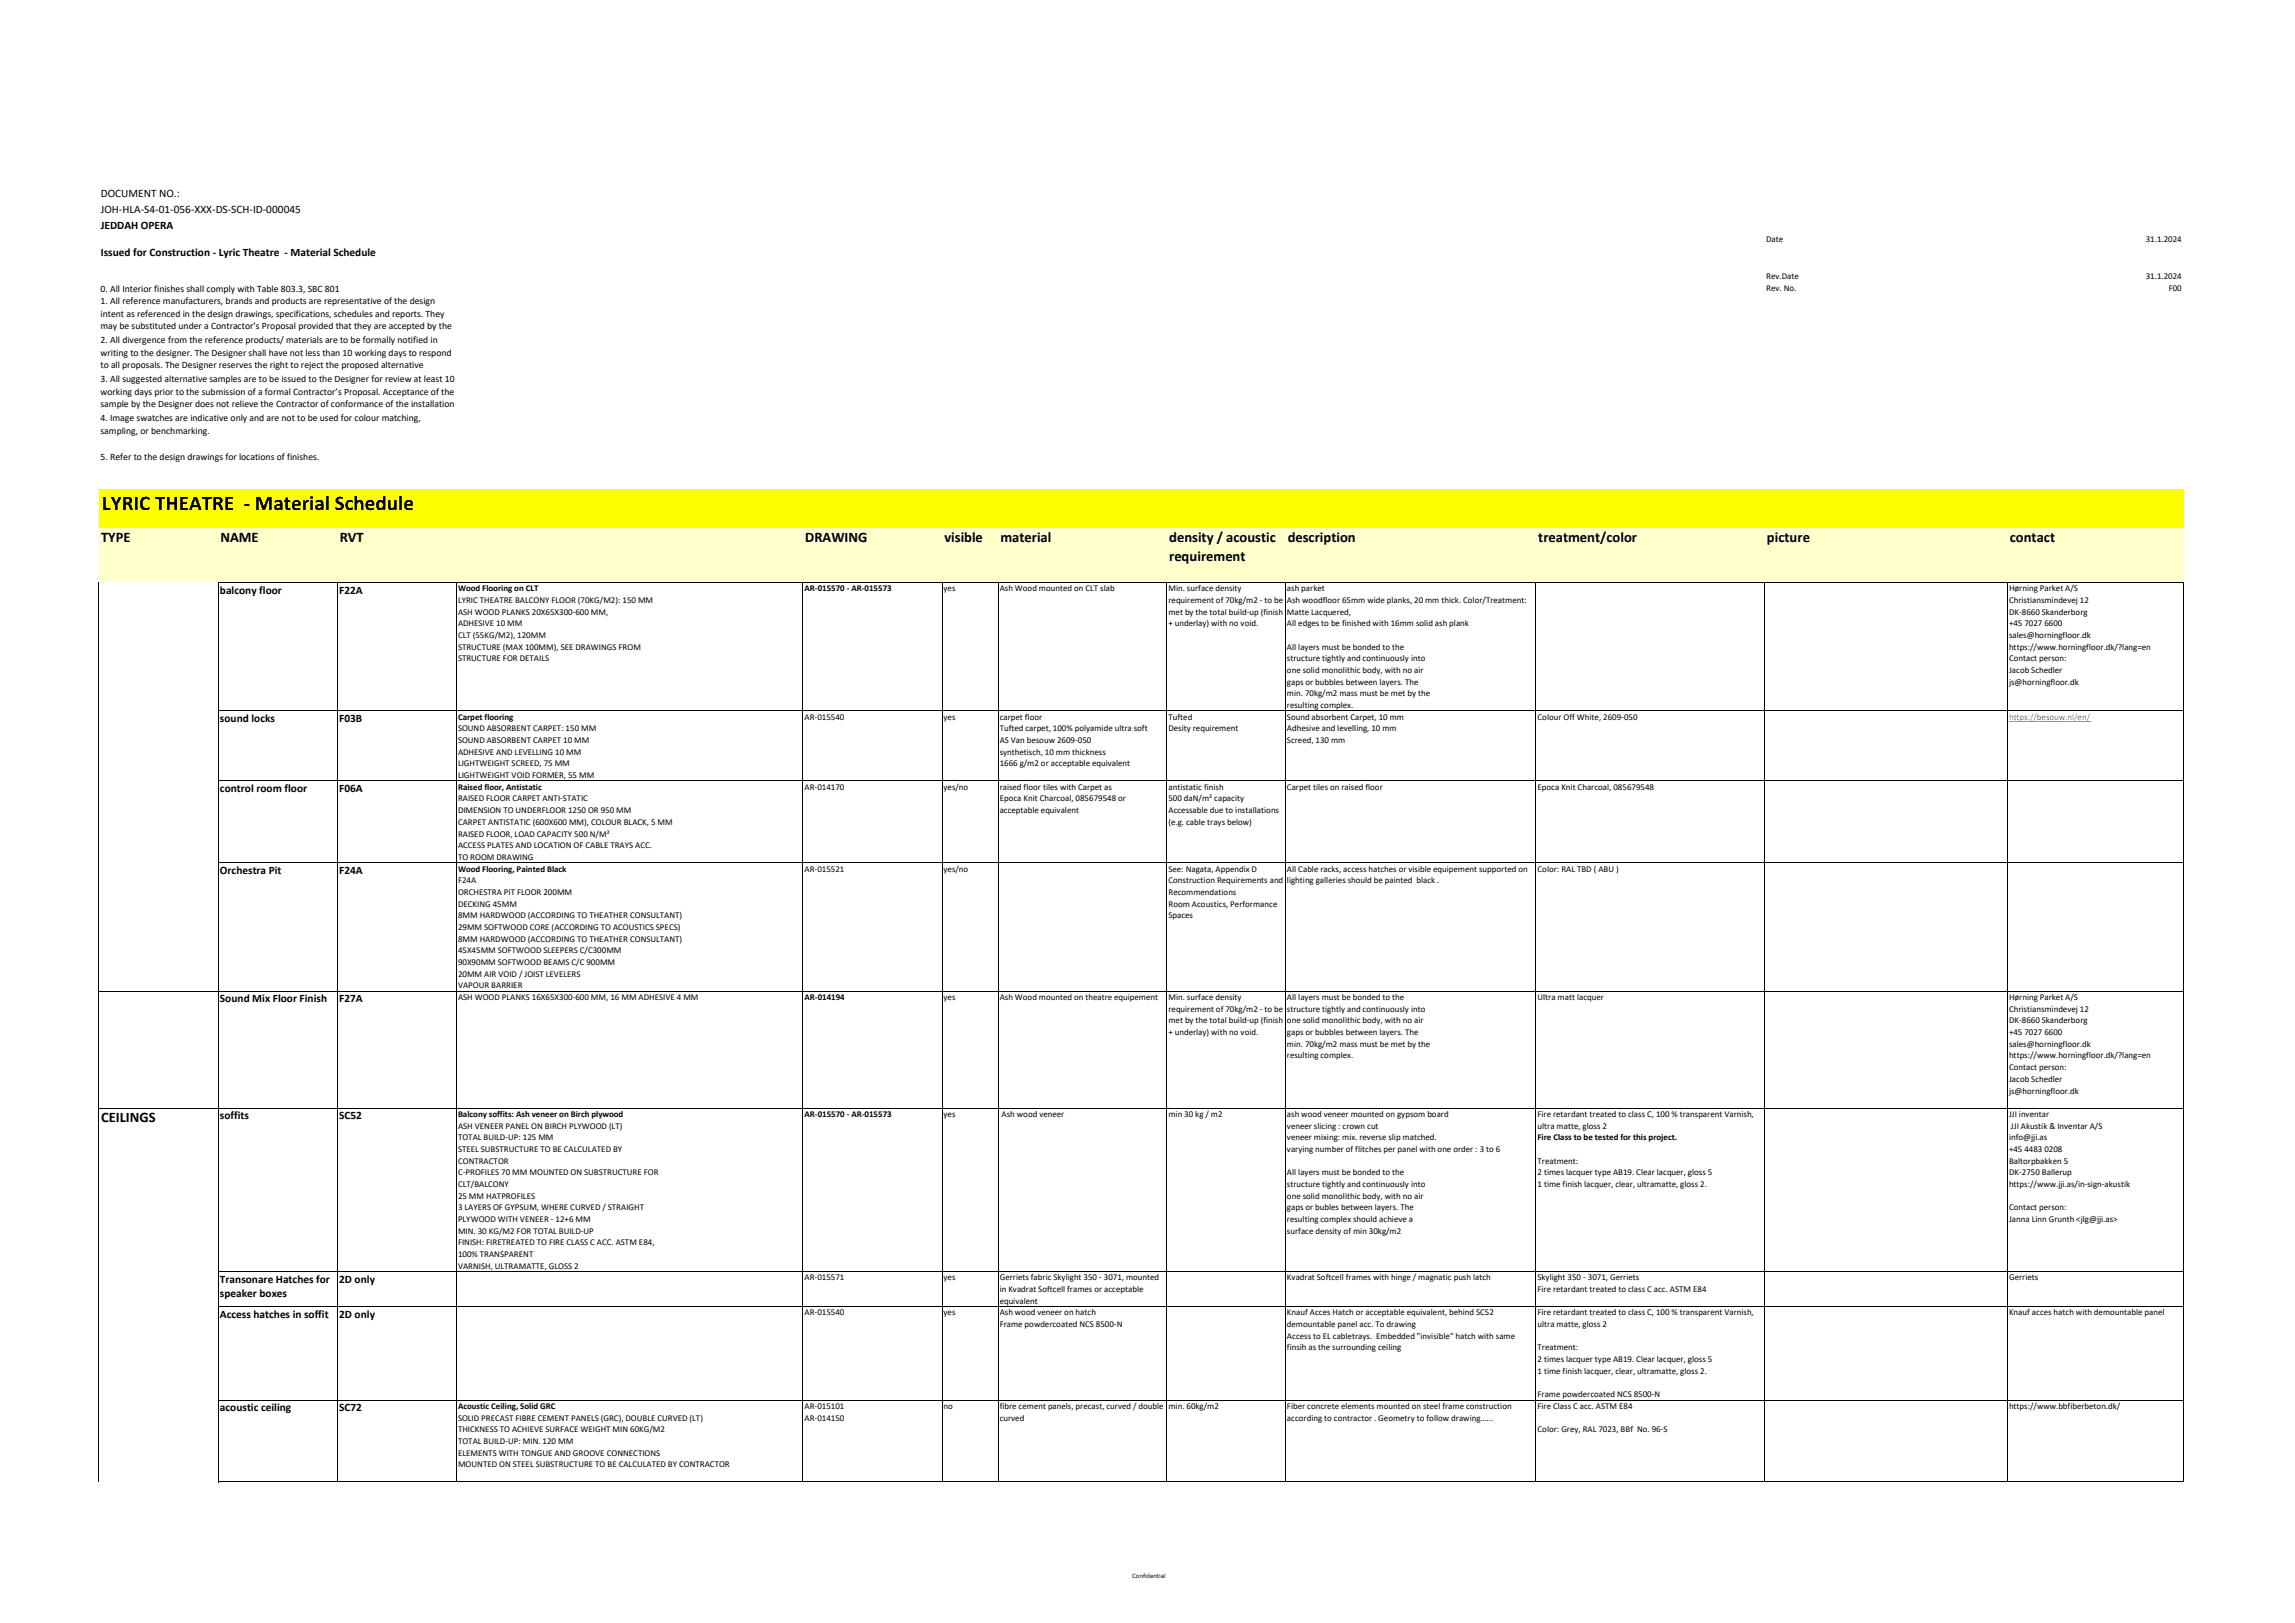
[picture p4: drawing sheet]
<svg xmlns="http://www.w3.org/2000/svg" width="420mm" height="297mm" viewBox="0 0 420 297" stroke-linecap="round" stroke-linejoin="round" font-family="sans-serif">
<defs><g id="words">
<text font-size="3.9" x="18.7" y="93.3">LYRIC THEATRE ‐ Material Schedule</text>
<g font-size="2.7">
<text x="18.5" y="99.3">TYPE</text>
<text x="40.4" y="99.3">NAME</text>
<text x="62.2" y="99.3">RVT</text>
<text x="147.4" y="99.3">DRAWING</text>
<text x="172.9" y="99.3">visible</text>
<text x="183.1" y="99.3">material</text>
<text x="214.1" y="99.3">density / acoustic</text>
<text x="235.7" y="99.3">description</text>
<text x="281.6" y="99.3">treatment/color</text>
<text x="323.5" y="99.3">picture</text>
<text x="367.9" y="99.3">contact</text>
<text x="214" y="102.7">requirement</text>
<text x="18.5" y="205.4">CEILINGS</text>
</g>
<g font-size="2.1">
<text x="18.4" y="36.1">DOCUMENT NO.:</text>
<text x="18.4" y="39">JOH‐HLA‐S4‐01‐056‐XXX‐DS‐SCH‐ID‐000045</text>
<text x="18.4" y="41.8">JEDDAH OPERA</text>
<text x="18.4" y="46.9">Issued for Construction ‐ Lyric Theatre ‐ Material Schedule</text>
<text x="40.3" y="108.6">balcony floor</text>
<text x="62.1" y="108.6">F22A</text>
<text x="40.3" y="132.1">sound locks</text>
<text x="62.1" y="132.1">F03B</text>
<text x="40.3" y="145">control room floor</text>
<text x="62.1" y="145">F06A</text>
<text x="40.3" y="159.9">Orchestra Pit</text>
<text x="62.1" y="159.9">F24A</text>
<text x="40.3" y="183.5">Sound Mix Floor Finish</text>
<text x="62.1" y="183.5">F27A</text>
<text x="40.3" y="204.8">soffits</text>
<text x="62.1" y="204.8">SC52</text>
<text x="40.3" y="234.8">Transonare Hatches for</text>
<text x="40.3" y="237.4">speaker boxes</text>
<text x="62.1" y="234.8">2D only</text>
<text x="40.3" y="241.2">Access hatches in soffit</text>
<text x="62.1" y="241.2">2D only</text>
<text x="40.3" y="258.3">acoustic ceiling</text>
<text x="62.1" y="258.3">SC72</text>
</g>
<g font-size="1.8">
<text x="18.4" y="53.4">0. All Interior finishes shall comply with Table 803.3, SBC 801</text>
<text x="18.4" y="58">intent as referenced in the design drawings, specifications, schedules and reports. They</text>
<text x="18.4" y="55.6">1. All reference manufacturers, brands and products are representative of the design</text>
<text x="18.4" y="62.8">2. All divergence from the reference products/ materials are to be formally notified in</text>
<text x="18.4" y="60.3">may be substituted under a Contractor’s Proposal provided that they are accepted by the</text>
<text x="18.4" y="65.1">writing to the designer. The Designer shall have not less than 10 working days to respond</text>
<text x="18.4" y="69.9">3. All suggested alternative samples are to be issued to the Designer for review at least 10</text>
<text x="18.4" y="67.4">to all proposals. The Designer reserves the right to reject the proposed alternative</text>
<text x="18.4" y="72.2">working days prior to the submission of a formal Contractor’s Proposal. Acceptance of the</text>
<text x="18.4" y="77">4. Image swatches are indicative only and are not to be used for colour matching,</text>
<text x="18.4" y="74.5">sample by the Designer does not relieve the Contractor of conformance of the installation</text>
<text x="18.4" y="79.4">sampling, or benchmarking.</text>
<text x="18.4" y="84.2">5. Refer to the design drawings for locations of finishes.</text>
</g>
<g font-size="1.6">
<text x="323.4" y="44.2">Date</text>
<text x="392.8" y="44.2">31.1.2024</text>
<text x="323.4" y="51.1">Rev.Date</text>
<text x="323.4" y="53.3">Rev. No.</text>
<text x="392.8" y="51.1">31.1.2024</text>
<text x="397" y="53.3">F00</text>
<text x="83.9" y="108.2">Wood Flooring on CLT</text>
<text x="83.9" y="110.3">LYRIC THEATRE BALCONY FLOOR (70KG/M2): 150 MM</text>
<text x="83.9" y="112.5">ASH WOOD PLANKS 20X65X300‐600 MM,</text>
<text x="147.3" y="108.2">AR‐015570 ‐ AR‐015573</text>
<text x="172.8" y="108.2">yes</text>
<text x="183" y="108.2">Ash Wood mounted on CLT slab</text>
<text x="213.9" y="108.2">Min. surface density</text>
<text x="213.9" y="110.3">requirement of 70kg/m2 ‐ to be</text>
<text x="213.9" y="112.5">met by the total build‐up (finish</text>
<text x="235.6" y="112.5">Matte Lacquered,</text>
<text x="235.6" y="108.2">ash parket</text>
<text x="235.6" y="110.3">Ash woodfloor 65mm wide planks, 20 mm thick. Color/Treatment:</text>
<text x="367.8" y="108.2">Hørning Parket A/S</text>
<text x="367.8" y="110.3">Christiansmindevej 12</text>
<text x="367.8" y="112.5">DK‐8660 Skanderborg</text>
<text x="83.9" y="114.6">ADHESIVE 10 MM</text>
<text x="83.9" y="116.8">CLT (55KG/M2), 120MM</text>
<text x="83.9" y="118.9">STRUCTURE (MAX 100MM), SEE DRAWINGS FROM</text>
<text x="213.9" y="114.6">+ underlay) with no void.</text>
<text x="235.6" y="118.9">All layers must be bonded to the</text>
<text x="235.6" y="114.6">All edges to be finished with 16mm solid ash plank</text>
<text x="367.8" y="114.6">+45</text>
<text x="367.8" y="116.8">sales@horningfloor.dk</text>
<text x="367.8" y="118.9">https://www.horningfloor.dk/?lang=en</text>
<text x="370.6" y="114.6">7027</text>
<text x="374.3" y="114.6">6600</text>
<text x="83.9" y="121">STRUCTURE FOR DETAILS</text>
<text x="235.6" y="123.2">one solid monolithic body, with no air</text>
<text x="235.6" y="125.3">gaps or bubbles between layers. The</text>
<text x="235.6" y="121">structure tightly and continuously into</text>
<text x="367.8" y="121">Contact person:</text>
<text x="367.8" y="123.2">Jacob Schedler</text>
<text x="367.8" y="125.3">js@horningfloor.dk</text>
<text x="83.9" y="131.7">Carpet flooring</text>
<text x="147.3" y="131.7">AR‐015540</text>
<text x="172.8" y="131.7">yes</text>
<text x="183" y="131.7">carpet floor</text>
<text x="213.9" y="131.7">Tufted</text>
<text x="235.6" y="131.7">Sound absorbent Carpet, 10 mm</text>
<text x="235.6" y="129.6">resulting complex.</text>
<text x="235.6" y="127.4">min. 70kg/m2 mass must be met by the</text>
<text x="281.5" y="131.7">Colour Off White, 2609‐050</text>
<text x="83.9" y="133.9">SOUND ABSORBENT CARPET: 150 MM</text>
<text x="83.9" y="136">SOUND ABSORBENT CARPET 10 MM</text>
<text x="183" y="136">AS Van besouw 2609‐050</text>
<text x="183" y="133.9">Tufted carpet, 100% polyamide ultra soft</text>
<text x="213.9" y="133.9">Desity requirement</text>
<text x="235.6" y="136">Screed, 130 mm</text>
<text x="235.6" y="133.9">Adhesive and levelling, 10 mm</text>
<text x="83.9" y="140.3">LIGHTWEIGHT SCREED, 75 MM</text>
<text x="83.9" y="142.4">LIGHTWEIGHT VOID FORMER, 55 MM</text>
<text x="83.9" y="138.1">ADHESIVE AND LEVELLING 10 MM</text>
<text x="183" y="140.3">1666 g/m2 or acceptable equivalent</text>
<text x="183" y="138.1">synthetisch, 10 mm thickness</text>
<text x="83.9" y="148.8">DIMENSION TO UNDERFLOOR 1250 OR 950 MM</text>
<text x="83.9" y="144.5">Raised floor, Antistatic</text>
<text x="83.9" y="146.7">RAISED FLOOR CARPET ANTI‐STATIC</text>
<text x="147.3" y="144.5">AR‐014170</text>
<text x="172.8" y="144.5">yes/no</text>
<text x="183" y="146.7">Epoca Knit Charcoal, 085679548 or</text>
<text x="183" y="148.8">acceptable equivalent</text>
<text x="183" y="144.5">raised floor tiles with Carpet as</text>
<text x="213.9" y="144.5">antistatic finish</text>
<text x="213.9" y="148.8">Accessable due to installations</text>
<text x="213.9" y="146.7">500 daN/m² capacity</text>
<text x="235.6" y="144.5">Carpet tiles on raised floor</text>
<text x="281.5" y="144.5">Epoca Knit Charcoal, 085679548</text>
<text x="83.9" y="155.2">ACCESS PLATES AND LOCATION OF CABLE TRAYS ACC.</text>
<text x="83.9" y="153.1">RAISED FLOOR, LOAD CAPACITY 500 N/M²</text>
<text x="83.9" y="151">CARPET ANTISTATIC (600X600 MM), COLOUR BLACK, 5 MM</text>
<text x="213.9" y="151">(e.g. cable trays below)</text>
<text x="83.9" y="157.4">TO ROOM DRAWING</text>
<text x="83.9" y="161.6">F24A</text>
<text x="83.9" y="159.5">Wood Flooring, Painted Black</text>
<text x="147.3" y="159.5">AR‐015521</text>
<text x="172.7" y="159.5">yes/no</text>
<text x="213.9" y="159.5">See: Nagata, Appendix D</text>
<text x="213.9" y="161.7">Construction Requirements and</text>
<text x="235.6" y="161.6">lighting galleries should be painted black .</text>
<text x="235.6" y="159.5">All Cable racks, access hatches or visible equipement supported on</text>
<text x="281.5" y="159.5">Color: RAL TBD ( ABU )</text>
<text x="83.9" y="165.9">DECKING 45MM</text>
<text x="83.9" y="163.8">ORCHESTRA PIT FLOOR 200MM</text>
<text x="213.9" y="163.8">Recommendations</text>
<text x="213.9" y="165.9">Room Acoustics, Performance</text>
<text x="83.9" y="172.3">8MM HARDWOOD (ACCORDING TO THEATHER CONSULTANT)</text>
<text x="83.9" y="170.2">29MM SOFTWOOD CORE (ACCORDING TO ACOUSTICS SPECS)</text>
<text x="83.9" y="168.1">8MM HARDWOOD (ACCORDING TO THEATHER CONSULTANT)</text>
<text x="213.9" y="168.1">Spaces</text>
<text x="83.8" y="176.6">90X90MM SOFTWOOD BEAMS C/C 900MM</text>
<text x="83.8" y="178.8">20MM AIR VOID / JOIST LEVELERS</text>
<text x="83.8" y="174.5">45X45MM SOFTWOOD SLEEPERS C/C300MM</text>
<text x="83.8" y="180.9">VAPOUR BARRIER</text>
<text x="83.9" y="183">ASH WOOD PLANKS 16X65X300‐600 MM, 16 MM ADHESIVE 4 MM</text>
<text x="147.3" y="183">AR‐014194</text>
<text x="172.8" y="183">yes</text>
<text x="183" y="183">Ash Wood mounted on theatre equipement</text>
<text x="213.9" y="183">Min. surface density</text>
<text x="213.9" y="185.2">requirement of 70kg/m2 ‐ to be</text>
<text x="235.6" y="183">All layers must be bonded to the</text>
<text x="235.6" y="185.2">structure tightly and continuously into</text>
<text x="281.5" y="183">Ultra matt lacquer</text>
<text x="367.8" y="183">Hørning Parket A/S</text>
<text x="367.8" y="185.2">Christiansmindevej 12</text>
<text x="213.9" y="187.3">met by the total build‐up (finish</text>
<text x="213.9" y="189.4">+ underlay) with no void.</text>
<text x="235.6" y="189.4">gaps or bubbles between layers. The</text>
<text x="235.6" y="191.6">min. 70kg/m2 mass must be met by the</text>
<text x="235.6" y="187.3">one solid monolithic body, with no air</text>
<text x="367.8" y="189.4">+45</text>
<text x="367.8" y="191.6">sales@horningfloor.dk</text>
<text x="367.8" y="187.3">DK‐8660 Skanderborg</text>
<text x="370.6" y="189.4">7027</text>
<text x="374.3" y="189.4">6600</text>
<text x="235.6" y="193.7">resulting complex.</text>
<text x="367.8" y="193.7">https://www.horningfloor.dk/?lang=en</text>
<text x="367.8" y="195.9">Contact person:</text>
<text x="367.8" y="198">Jacob Schedler</text>
<text x="367.8" y="200.1">js@horningfloor.dk</text>
<text x="83.9" y="204.4">Balcony soffits: Ash veneer on Birch plywood</text>
<text x="83.9" y="206.5">ASH VENEER PANEL ON BIRCH PLYWOOD (LT)</text>
<text x="83.9" y="208.7">TOTAL BUILD‐UP: 125 MM</text>
<text x="147.3" y="204.4">AR‐015570 ‐ AR‐015573</text>
<text x="172.8" y="204.4">yes</text>
<text x="183.4" y="204.4">Ash wood veneer</text>
<text x="213.9" y="204.4">min 30 kg / m2</text>
<text x="235.6" y="204.4">ash wood veneer mounted on gypsom board</text>
<text x="235.6" y="206.5">veneer slicing : crown cut</text>
<text x="235.6" y="208.7">veneer mixing: mix. reverse slip matched.</text>
<text x="281.5" y="208.7">Fire Class to be tested for this project.</text>
<text x="281.5" y="206.5">ultra matte, gloss 2</text>
<text x="281.5" y="204.4">Fire retardant treated to class C, 100 % transparent Varnish,</text>
<text x="367.8" y="204.4">JJI inventar</text>
<text x="367.8" y="208.7">info@jji.as</text>
<text x="368.2" y="206.5">JJI Akustik &amp; Inventar A/S</text>
<text x="83.9" y="213">CONTRACTOR</text>
<text x="83.9" y="215.1">C‐PROFILES 70 MM MOUNTED ON SUBSTRUCTURE FOR</text>
<text x="83.9" y="210.8">STEEL SUBSTRUCTURE TO BE CALCULATED BY</text>
<text x="235.6" y="210.8">varying number of flitches per panel with one order : 3 to 6</text>
<text x="235.6" y="215.1">All layers must be bonded to the</text>
<text x="281.5" y="213">Treatment:</text>
<text x="281.5" y="215.1">2 times lacquer type AB19. Clear lacquer, gloss 5</text>
<text x="367.8" y="213">Baltorpbakken 5</text>
<text x="367.8" y="215.1">DK‐2750 Ballerup</text>
<text x="367.8" y="210.8">+45</text>
<text x="370.6" y="210.8">4483</text>
<text x="374.3" y="210.8">0208</text>
<text x="83.9" y="217.2">CLT/BALCONY</text>
<text x="83.9" y="219.4">25 MM HATPROFILES</text>
<text x="83.9" y="221.5">3 LAYERS OF GYPSUM, WHERE CURVED / STRAIGHT</text>
<text x="235.6" y="219.4">one solid monolithic body, with no air</text>
<text x="235.6" y="221.5">gaps or bubles between layers. The</text>
<text x="235.6" y="217.2">structure tightly and continuously into</text>
<text x="281.5" y="217.2">1 time finish lacquer, clear, ultramatte, gloss 2.</text>
<text x="367.8" y="217.2">https://www.jji.as/in‐sign‐akustik</text>
<text x="367.8" y="221.5">Contact person:</text>
<text x="83.9" y="223.6">PLYWOOD WITH VENEER ‐ 12+6 MM</text>
<text x="83.9" y="225.8">MIN. 30 KG/M2 FOR TOTAL BUILD‐UP</text>
<text x="83.9" y="227.9">FINISH: FIRETREATED TO FIRE CLASS C ACC. ASTM E84,</text>
<text x="235.6" y="223.6">resulting complex should achieve a</text>
<text x="235.6" y="225.8">surface density of min 30kg/m2</text>
<text x="367.8" y="223.6">Janna Linn Grunth &lt;jlg@jji.as&gt;</text>
<text x="83.9" y="230.1">100% TRANSPARENT</text>
<text x="83.9" y="232.2">VARNISH, ULTRAMATTE, GLOSS 2</text>
<text x="147.3" y="234.3">AR‐015571</text>
<text x="172.8" y="234.3">yes</text>
<text x="183" y="238.6">equivalent</text>
<text x="183" y="236.5">in Kvadrat Softcell frames or acceptable</text>
<text x="183" y="234.3">Gerriets fabric Skylight 350 ‐ 3071, mounted</text>
<text x="235.6" y="234.3">Kvadrat Softcell frames with hinge / magnatic push latch</text>
<text x="281.5" y="234.3">Skylight 350 ‐ 3071, Gerriets</text>
<text x="281.5" y="236.5">Fire retardant treated to class C acc. ASTM E84</text>
<text x="367.8" y="234.3">Gerriets</text>
<text x="147.3" y="240.7">AR‐015540</text>
<text x="172.7" y="240.7">yes</text>
<text x="183" y="242.9">Frame powdercoated NCS 8500‐N</text>
<text x="183" y="240.7">Ash wood veneer on hatch</text>
<text x="235.6" y="242.9">demountable panel acc. To drawing</text>
<text x="235.6" y="240.7">Knauf Acces Hatch or acceptable equivalent, behind SC52</text>
<text x="235.6" y="245">Access to EL cabletrays. Embedded &quot;invisible&quot; hatch with same</text>
<text x="281.5" y="242.9">ultra matte, gloss 2</text>
<text x="281.5" y="240.7">Fire retardant treated to class C, 100 % transparent Varnish,</text>
<text x="367.8" y="240.7">Knauf acces hatch with demountable panel</text>
<text x="235.6" y="247.2">finsih as the surrounding ceiling</text>
<text x="281.5" y="251.4">1 time finish lacquer, clear, ultramatte, gloss 2.</text>
<text x="281.5" y="247.2">Treatment:</text>
<text x="281.5" y="249.3">2 times lacquer type AB19. Clear lacquer, gloss 5</text>
<text x="83.9" y="257.9">Acoustic Ceiling, Solid GRC</text>
<text x="147.3" y="257.9">AR‐015101</text>
<text x="172.8" y="257.9">no</text>
<text x="183" y="257.9">fibre cement panels, precast, curved / double</text>
<text x="213.9" y="257.9">min. 60kg/m2</text>
<text x="235.6" y="257.9">Fiber concrete elements mounted on steel frame construction</text>
<text x="281.5" y="255.7">Frame powdercoated NCS 8500‐N</text>
<text x="281.5" y="257.9">Fire Class C acc. ASTM E84</text>
<text x="367.8" y="257.9">https://www.bbfiberbeton.dk/</text>
<text x="83.9" y="262.1">THICKNESS TO ACHIEVE SURFACE WEIGHT MIN 60KG/M2</text>
<text x="83.9" y="260">SOLID PRECAST FIBRE CEMENT PANELS (GRC), DOUBLE CURVED (LT)</text>
<text x="147.3" y="260">AR‐014150</text>
<text x="183" y="260">curved</text>
<text x="235.6" y="260">according to contractor . Geometry to follow drawing…...</text>
<text x="281.5" y="262.1">Color: Grey, RAL 7023, BBf No. 96‐S</text>
<text x="83.9" y="268.5">MOUNTED ON STEEL SUBSTRUCTURE TO BE CALCULATED BY CONTRACTOR</text>
<text x="83.9" y="266.4">ELEMENTS WITH TONGUE AND GROOVE CONNECTIONS</text>
<text x="83.9" y="264.3">TOTAL BUILD‐UP: MIN. 120 MM</text>
</g>
<text font-size="1.6" fill="#009df0" x="367.8" y="131.7">https://besouw.nl/en/</text>
<text font-size="1" x="207.3" y="288.7">Confidential</text>
</g></defs>
<path d="M18.2 89.5h381.5v7.2h-381.5z" fill="#ff0"/>
<path d="M18.2 96.6h381.5v10h-381.5z" fill="#ffc"/>
<g fill="#fff">
<path d="M18.2 106.7h128.8v23.4h-128.8z"/>
<path d="M172.5 106.7h227.2v23.4h-227.2z"/>
<path d="M18.2 130.1h164.5v12.8h-164.5z"/>
<path d="M213.6 130.1h67.6v12.8h-67.6z"/>
<path d="M323.1 130.1h76.6v12.8h-76.6z"/>
<path d="M18.2 142.9h43.6v15h-43.6z"/>
<path d="M83.6 142.9h316.1v15h-316.1z"/>
<path d="M18.2 157.9h164.5v23.5h-164.5z"/>
<path d="M213.6 157.9h186.1v23.5h-186.1z"/>
<path d="M18.2 202.8h128.8v29.9h-128.8z"/>
<path d="M172.5 202.8h227.2v29.9h-227.2z"/>
<path d="M18.2 232.7h381.5v6.4h-381.5z"/>
<path d="M18.2 239.1h128.8v32.1h-128.8z"/>
<path d="M172.5 239.1h227.2v32.1h-227.2z"/>
</g>
<path d="M367.8 132h14.9" fill="none" stroke="#009df0" stroke-width=".18"/>
<g fill="none" stroke="#000" stroke-width=".18">
<path d="M18.1 106.6v164.6M39.9 106.5v164.8M40 106.6h359.8M61.7 106.7v164.6M83.6 106.7v164.6M147 106.7v164.6M172.5 106.7v164.6M182.7 106.7v164.6M213.6 106.7v164.6M235.3 106.7v164.6M281.2 106.7v164.6M323.1 106.7v164.6"/>
<path d="M367.5 106.7v164.6M399.7 106.7v164.6M40 130.1h359.8M40 142.9h359.8M40 157.9h359.8M18.2 181.4h381.6M18.2 202.8h381.6M40 232.7h359.8M40 239.1h359.8M40 256.2h359.8M40 271.2h359.8"/>
</g>
<use href="#words"/>
</svg>
